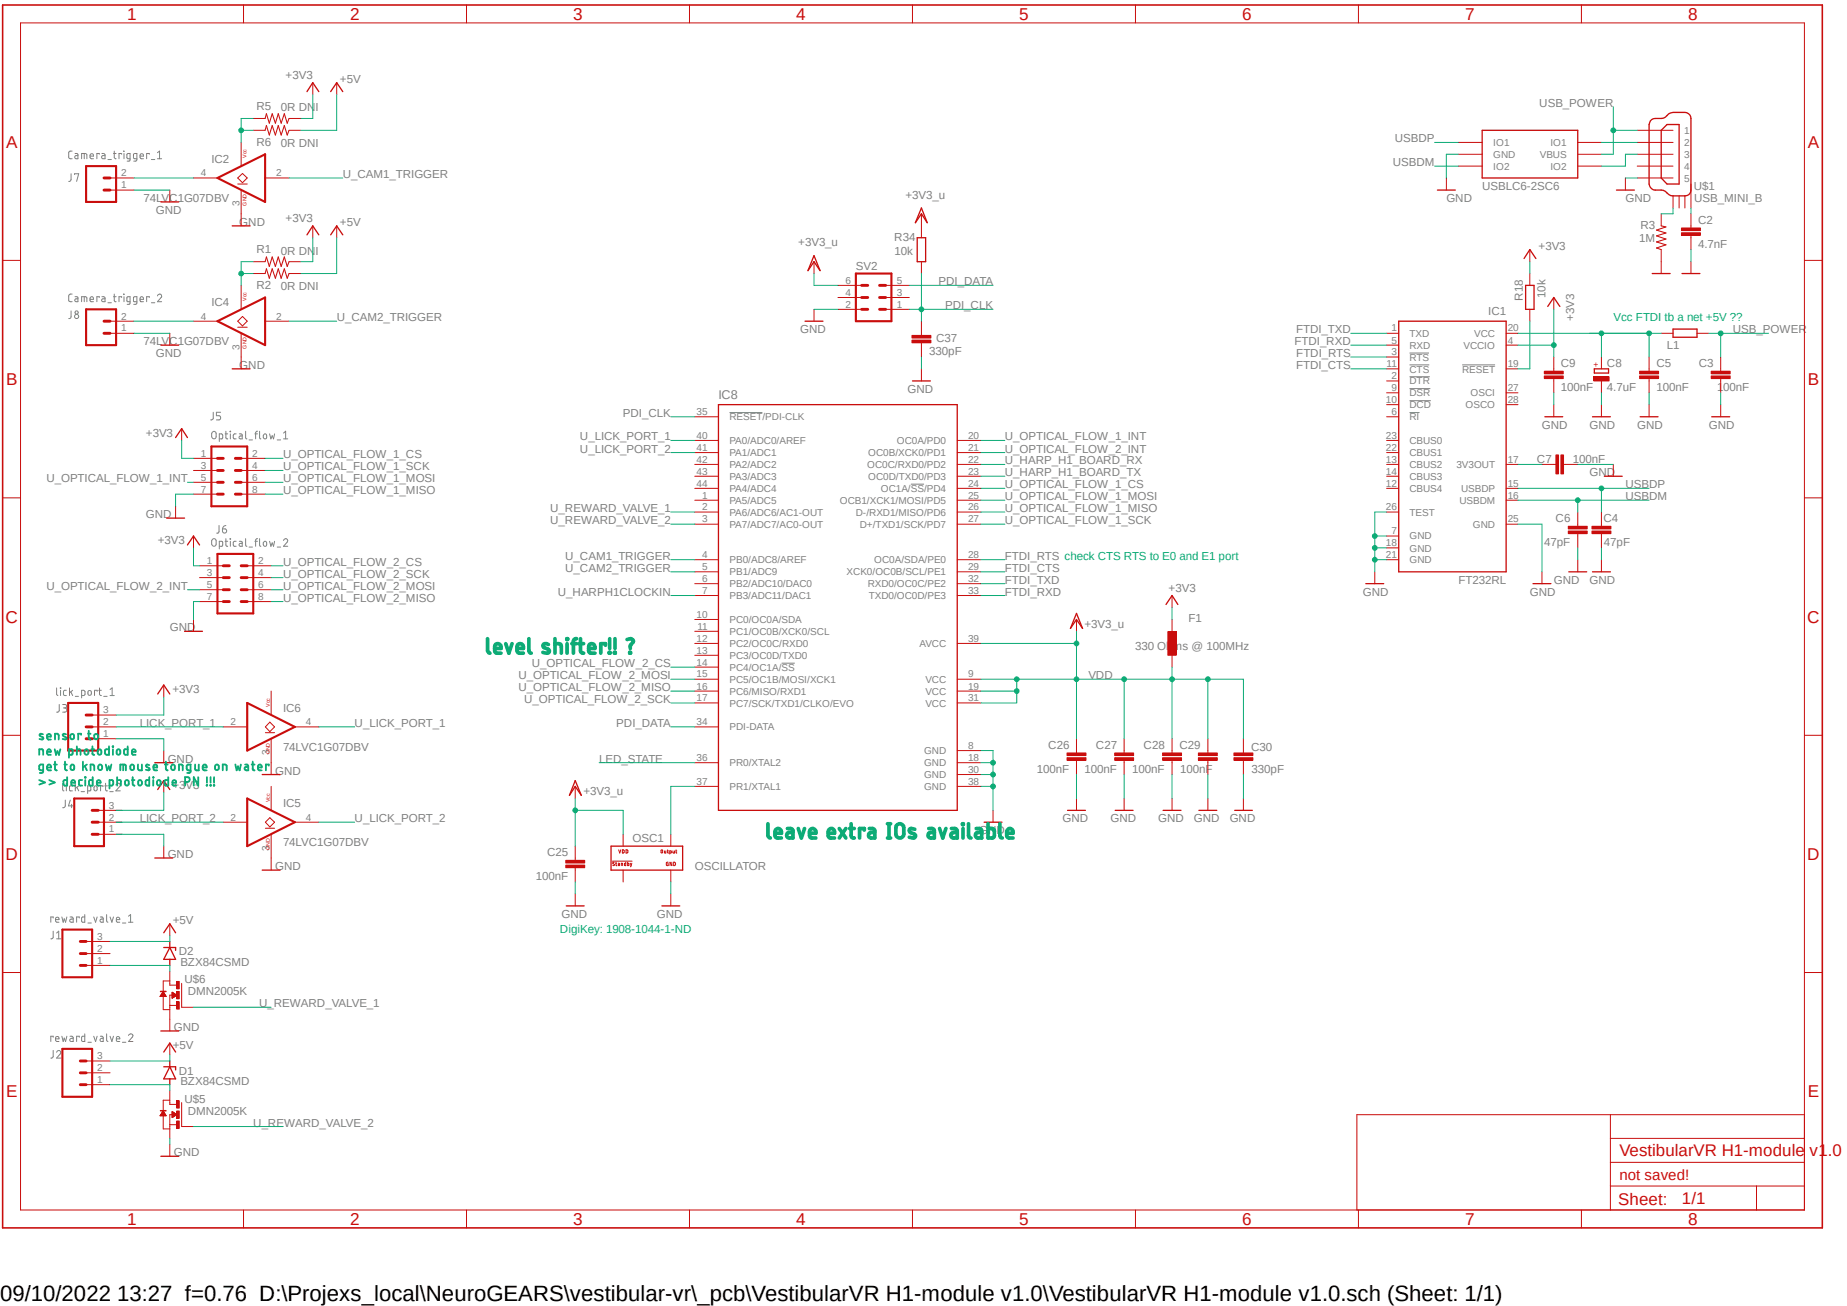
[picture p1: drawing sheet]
<svg xmlns="http://www.w3.org/2000/svg" width="297mm" height="210mm" viewBox="0 0 297 210" stroke-linecap="round" stroke-linejoin="round" font-family="sans-serif">
<defs><g id="words">
<text font-size="3.6" x="0" y="209.2">09/10/2022 13:27 f=0.76 D:\Projexs_local\NeuroGEARS\vestibular-vr\_pcb\VestibularVR H1-module v1.0\VestibularVR H1-module v1.0.sch (Sheet: 1/1)</text>
<g font-size="2.8" fill="#c90d0c">
<text x="20.4" y="3.2">1</text>
<text x="56.3" y="3.2">2</text>
<text x="92.2" y="3.2">3</text>
<text x="128" y="3.2">4</text>
<text x="163.9" y="3.2">5</text>
<text x="199.7" y="3.2">6</text>
<text x="235.6" y="3.2">7</text>
<text x="271.4" y="3.2">8</text>
<text x="1" y="23.7">A</text>
<text x="290.7" y="23.7">A</text>
<text x="1" y="61.9">B</text>
<text x="290.7" y="61.9">B</text>
<text x=".9" y="100.1">C</text>
<text x="290.6" y="100.1">C</text>
<text x=".9" y="138.3">D</text>
<text x="290.6" y="138.3">D</text>
<text x="1" y="176.4">E</text>
<text x="290.7" y="176.4">E</text>
<text x="20.4" y="197">1</text>
<text x="56.3" y="197">2</text>
<text x="92.2" y="197">3</text>
<text x="128" y="197">4</text>
<text x="163.9" y="197">5</text>
<text x="199.7" y="197">6</text>
<text x="235.6" y="197">7</text>
<text x="271.4" y="197">8</text>
</g>
<g font-size="2.7" fill="#c90d0c">
<text x="260.4" y="185.9">VestibularVR H1-module v1.0</text>
<text x="260.2" y="193.7">Sheet:</text>
<text x="270.5" y="193.6">1/1</text>
</g>
<text font-size="2.4" fill="#c90d0c" x="260.4" y="189.8">not saved!</text>
<text font-size="2" fill="#808080" x="115.5" y="64.1">IC8</text>
<g font-size="1.9" fill="#808080">
<text x="41.2" y="17.7">R5</text>
<text x="45.2" y="17.9">0R DNI</text>
<text x="45.9" y="12.7">+3V3</text>
<text x="54.7" y="13.3">+5V</text>
<text x="247.5" y="17.1">USB_POWER</text>
<text x="41.2" y="23.5">R6</text>
<text x="45.2" y="23.7">0R DNI</text>
<text x="224.3" y="22.9">USBDP</text>
<text x="34" y="26.2">IC2</text>
<text x="55.1" y="28.6">U_CAM1_TRIGGER</text>
<text x="223.9" y="26.7">USBDM</text>
<text x="23.1" y="32.5">74LVC1G07DBV</text>
<text x="25.1" y="34.4">GND</text>
<text x="45.9" y="35.7">+3V3</text>
<text x="145.6" y="31.9">+3V3_u</text>
<text x="232.6" y="32.5">GND</text>
<text x="238.3" y="30.6">USBLC6-2SC6</text>
<text x="261.4" y="32.5">GND</text>
<text x="272.4" y="30.6">U$1</text>
<text x="272.4" y="32.5">USB_MINI_B</text>
<text x="38.5" y="36.3">GND</text>
<text x="41.2" y="40.7">R1</text>
<text x="45.2" y="40.9">0R DNI</text>
<text x="54.7" y="36.3">+5V</text>
<text x="128.4" y="39.6">+3V3_u</text>
<text x="143.8" y="38.8">R34</text>
<text x="143.8" y="40.9">10k</text>
<text x="247.4" y="40.1">+3V3</text>
<text x="263.6" y="39">1M</text>
<text x="263.8" y="36.9">R3</text>
<text x="273" y="39.9">4.7nF</text>
<text x="273" y="36">C2</text>
<text x="41.2" y="46.5">R2</text>
<text x="45.2" y="46.7">0R DNI</text>
<text x="137.6" y="43.4">SV2</text>
<text x="150.9" y="45.9">PDI_DATA</text>
<text x="248.5" y="47.9" transform="rotate(-90 248.5 47.9)">10k</text>
<text x="34" y="49.3">IC4</text>
<text x="54.1" y="51.6">U_CAM2_TRIGGER</text>
<text x="128.7" y="53.6">GND</text>
<text x="152" y="49.7">PDI_CLK</text>
<text x="208.4" y="53.6">FTDI_TXD</text>
<text x="239.3" y="50.7">IC1</text>
<text x="244.9" y="48.3" transform="rotate(-90 244.9 48.3)">R18</text>
<text x="253.1" y="51.6" transform="rotate(-90 253.1 51.6)">+3V3</text>
<text x="278.6" y="53.6">USB_POWER</text>
<text x="23.1" y="55.5">74LVC1G07DBV</text>
<text x="25.1" y="57.4">GND</text>
<text x="38.5" y="59.3">GND</text>
<text x="149.4" y="57.1">330pF</text>
<text x="150.5" y="55">C37</text>
<text x="208.2" y="55.5">FTDI_RXD</text>
<text x="208.4" y="59.3">FTDI_CTS</text>
<text x="208.4" y="57.4">FTDI_RTS</text>
<text x="251" y="59.1">C9</text>
<text x="258.4" y="59">C8</text>
<text x="266.4" y="59.1">C5</text>
<text x="268.1" y="56">L1</text>
<text x="273.2" y="59.1">C3</text>
<text x="145.9" y="63.2">GND</text>
<text x="251" y="62.9">100nF</text>
<text x="258.4" y="62.8">4.7uF</text>
<text x="266.4" y="62.9">100nF</text>
<text x="276.1" y="62.9">100nF</text>
<text x="23.5" y="70.3">+3V3</text>
<text x="93.3" y="70.8">U_LICK_PORT_1</text>
<text x="100.2" y="67">PDI_CLK</text>
<text x="161.6" y="70.8">U_OPTICAL_FLOW_1_INT</text>
<text x="247.9" y="68.9">GND</text>
<text x="255.6" y="68.9">GND</text>
<text x="263.3" y="68.9">GND</text>
<text x="274.8" y="68.9">GND</text>
<text x="7.5" y="77.6">U_OPTICAL_FLOW_1_INT</text>
<text x="45.5" y="73.7">U_OPTICAL_FLOW_1_CS</text>
<text x="45.5" y="77.6">U_OPTICAL_FLOW_1_MOSI</text>
<text x="45.5" y="75.6">U_OPTICAL_FLOW_1_SCK</text>
<text x="93.3" y="72.8">U_LICK_PORT_2</text>
<text x="161.6" y="72.8">U_OPTICAL_FLOW_2_INT</text>
<text x="161.6" y="74.7">U_HARP_H1_BOARD_RX</text>
<text x="161.6" y="76.6">U_HARP_H1_BOARD_TX</text>
<text x="247.1" y="74.4">C7</text>
<text x="252.9" y="74.4">100nF</text>
<text x="255.6" y="76.6">GND</text>
<text x="23.5" y="83.3">GND</text>
<text x="45.5" y="79.5">U_OPTICAL_FLOW_1_MISO</text>
<text x="88.5" y="82.3">U_REWARD_VALVE_1</text>
<text x="161.6" y="78.5">U_OPTICAL_FLOW_1_CS</text>
<text x="161.6" y="80.4">U_OPTICAL_FLOW_1_MOSI</text>
<text x="161.6" y="82.3">U_OPTICAL_FLOW_1_MISO</text>
<text x="250.1" y="84">C6</text>
<text x="257.9" y="84">C4</text>
<text x="261.4" y="78.5">USBDP</text>
<text x="261.4" y="80.4">USBDM</text>
<text x="25.4" y="87.5">+3V3</text>
<text x="88.5" y="84.3">U_REWARD_VALVE_2</text>
<text x="161.6" y="84.3">U_OPTICAL_FLOW_1_SCK</text>
<text x="248.3" y="87.8">47pF</text>
<text x="257.9" y="87.8">47pF</text>
<text x="7.5" y="94.8">U_OPTICAL_FLOW_2_INT</text>
<text x="45.5" y="92.9">U_OPTICAL_FLOW_2_SCK</text>
<text x="45.5" y="94.8">U_OPTICAL_FLOW_2_MOSI</text>
<text x="45.5" y="91">U_OPTICAL_FLOW_2_CS</text>
<text x="89.7" y="95.8">U_HARPH1CLOCKIN</text>
<text x="90.9" y="91.9">U_CAM2_TRIGGER</text>
<text x="90.9" y="90">U_CAM1_TRIGGER</text>
<text x="161.6" y="95.8">FTDI_RXD</text>
<text x="161.6" y="93.9">FTDI_TXD</text>
<text x="161.6" y="90">FTDI_RTS check CTS RTS to E0 and E1 port</text>
<text x="161.6" y="91.9">FTDI_CTS</text>
<text x="187.9" y="95.2">+3V3</text>
<text x="219.2" y="95.8">GND</text>
<text x="234.5" y="93.9">FT232RL</text>
<text x="246" y="95.8">GND</text>
<text x="249.9" y="93.9">GND</text>
<text x="255.6" y="93.9">GND</text>
<text x="27.3" y="101.5">GND</text>
<text x="45.5" y="96.7">U_OPTICAL_FLOW_2_MISO</text>
<text x="174.4" y="101">+3V3_u</text>
<text x="191.1" y="100.1">F1</text>
<text x="85.5" y="107.3">U_OPTICAL_FLOW_2_CS</text>
<text x="182.5" y="104.5">330 Ohms @ 100MHz</text>
<text x="27.7" y="111.5">+3V3</text>
<text x="83.4" y="109.2">U_OPTICAL_FLOW_2_MOSI</text>
<text x="83.4" y="111.1">U_OPTICAL_FLOW_2_MISO</text>
<text x="84.3" y="113">U_OPTICAL_FLOW_2_SCK</text>
<text x="175" y="109.2">VDD</text>
<text x="22.5" y="116.9">LICK_PORT_1</text>
<text x="45.5" y="114.5">IC6</text>
<text x="57" y="116.9">U_LICK_PORT_1</text>
<text x="99.1" y="116.9">PDI_DATA</text>
<text x="27" y="122.6">GND</text>
<text x="44.2" y="124.5">GND</text>
<text x="45.5" y="120.7">74LVC1G07DBV</text>
<text x="96.4" y="122.6">LED_STATE</text>
<text x="166.8" y="124.2">100nF</text>
<text x="168.6" y="120.4">C26</text>
<text x="174.4" y="124.2">100nF</text>
<text x="176.2" y="120.4">C27</text>
<text x="182.1" y="124.2">100nF</text>
<text x="183.9" y="120.4">C28</text>
<text x="189.7" y="120.4">C29</text>
<text x="189.8" y="124.2">100nF</text>
<text x="201.2" y="120.8">C30</text>
<text x="201.3" y="124.3">330pF</text>
<text x="27.7" y="126.9">+3V3</text>
<text x="45.5" y="129.8">IC5</text>
<text x="93.8" y="127.8">+3V3_u</text>
<text x="22.5" y="132.2">LICK_PORT_2</text>
<text x="27" y="138">GND</text>
<text x="45.5" y="136.1">74LVC1G07DBV</text>
<text x="57" y="132.2">U_LICK_PORT_2</text>
<text x="88" y="137.7">C25</text>
<text x="101.7" y="135.5">OSC1</text>
<text x="157.4" y="134.2">GND</text>
<text x="170.9" y="132.2">GND</text>
<text x="178.6" y="132.2">GND</text>
<text x="186.2" y="132.2">GND</text>
<text x="192" y="132.2">GND</text>
<text x="197.7" y="132.2">GND</text>
<text x="44.2" y="139.9">GND</text>
<text x="86.1" y="141.5">100nF</text>
<text x="111.7" y="139.9">OSCILLATOR</text>
<text x="27.8" y="148.5">+5V</text>
<text x="90.3" y="147.6">GND</text>
<text x="105.6" y="147.6">GND</text>
<text x="28.7" y="153.6">D2</text>
<text x="29" y="155.4">BZX84CSMD</text>
<text x="29.7" y="158.1">U$6</text>
<text x="30.2" y="160">DMN2005K</text>
<text x="41.7" y="162">U_REWARD_VALVE_1</text>
<text x="27.9" y="165.8">GND</text>
<text x="27.8" y="168.7">+5V</text>
<text x="28.7" y="172.8">D1</text>
<text x="29" y="174.5">BZX84CSMD</text>
<text x="29.7" y="177.3">U$5</text>
<text x="30.2" y="179.2">DMN2005K</text>
<text x="27.9" y="185.9">GND</text>
<text x="40.7" y="181.1">U_REWARD_VALVE_2</text>
</g>
<g font-size="1.9" fill="#0dab76">
<text x="259.5" y="51.6">Vcc FTDI tb a net +5V ??</text>
<text x="90" y="150.1">DigiKey: 1908-1044-1-ND</text>
</g>
<g font-size="1.6" fill="#808080">
<text x="240.1" y="23.5">IO1</text>
<text x="249.3" y="23.5">IO1</text>
<text x="270.8" y="23.5">2</text>
<text x="270.8" y="21.5">1</text>
<text x="19.5" y="28.4">2</text>
<text x="32.3" y="28.4">4</text>
<text x="44.4" y="28.4">2</text>
<text x="240.1" y="25.4">GND</text>
<text x="240.1" y="27.3">IO2</text>
<text x="247.6" y="25.4">VBUS</text>
<text x="249.3" y="27.3">IO2</text>
<text x="270.8" y="29.2">5</text>
<text x="270.8" y="27.3">4</text>
<text x="270.8" y="25.4">3</text>
<text x="19.5" y="30.3">1</text>
<text x="38.5" y="33.2" transform="rotate(-90 38.5 33.2)">3</text>
<text x="135.9" y="47.5">4</text>
<text x="135.9" y="45.6">6</text>
<text x="144.2" y="47.5">3</text>
<text x="144.2" y="45.6">5</text>
<text x="19.5" y="53.3">1</text>
<text x="19.5" y="51.4">2</text>
<text x="32.3" y="51.4">4</text>
<text x="44.4" y="51.4">2</text>
<text x="135.9" y="49.5">2</text>
<text x="144.2" y="49.5">1</text>
<text x="223.7" y="53.3">1</text>
<text x="242.4" y="53.3">20</text>
<text x="38.5" y="56.2" transform="rotate(-90 38.5 56.2)">3</text>
<text x="223" y="59.1">11</text>
<text x="223.7" y="57.1">3</text>
<text x="223.7" y="55.2">5</text>
<text x="226.7" y="59.9">CTS</text>
<text x="226.7" y="58">RTS</text>
<text x="226.7" y="56">RXD</text>
<text x="226.7" y="54.1">TXD</text>
<text x="235.1" y="59.9">RESET</text>
<text x="235.3" y="56">VCCIO</text>
<text x="237.1" y="54.1">VCC</text>
<text x="242.4" y="59.1">19</text>
<text x="242.4" y="55.2">4</text>
<text x="222.8" y="64.8">10</text>
<text x="223.7" y="62.9">9</text>
<text x="223.7" y="61">2</text>
<text x="226.7" y="65.7">DCD</text>
<text x="226.7" y="63.8">DSR</text>
<text x="226.7" y="61.8">DTR</text>
<text x="235.7" y="65.7">OSCO</text>
<text x="236.5" y="63.8">OSCI</text>
<text x="242.4" y="62.9">27</text>
<text x="242.4" y="64.8">28</text>
<text x="112" y="70.6">40</text>
<text x="112" y="66.7">35</text>
<text x="117.3" y="71.4">PA0/ADC0/AREF</text>
<text x="117.3" y="67.6">RESET/PDI-CLK</text>
<text x="144.2" y="71.4">OC0A/PD0</text>
<text x="155.7" y="70.6">20</text>
<text x="222.8" y="70.6">23</text>
<text x="223.7" y="66.7">6</text>
<text x="226.7" y="67.6">RI</text>
<text x="226.7" y="71.4">CBUS0</text>
<text x="32.3" y="73.4">1</text>
<text x="32.3" y="75.4">3</text>
<text x="32.3" y="77.3">5</text>
<text x="40.6" y="73.4">2</text>
<text x="40.6" y="75.4">4</text>
<text x="40.6" y="77.3">6</text>
<text x="112" y="72.5">41</text>
<text x="112" y="74.4">42</text>
<text x="112" y="76.3">43</text>
<text x="117.3" y="73.3">PA1/ADC1</text>
<text x="117.3" y="75.3">PA2/ADC2</text>
<text x="117.3" y="77.2">PA3/ADC3</text>
<text x="139.4" y="75.2">OC0C/RXD0/PD2</text>
<text x="139.6" y="73.3">OC0B/XCK0/PD1</text>
<text x="139.6" y="77.2">OC0D/TXD0/PD3</text>
<text x="155.7" y="72.5">21</text>
<text x="155.7" y="74.4">22</text>
<text x="155.7" y="76.3">23</text>
<text x="222.8" y="72.5">22</text>
<text x="222.8" y="74.4">13</text>
<text x="222.8" y="76.3">14</text>
<text x="226.7" y="73.3">CBUS1</text>
<text x="226.7" y="75.2">CBUS2</text>
<text x="226.7" y="77.2">CBUS3</text>
<text x="234.2" y="75.3">3V3OUT</text>
<text x="242.4" y="74.4">17</text>
<text x="32.3" y="79.2">7</text>
<text x="40.6" y="79.2">8</text>
<text x="112" y="78.2">44</text>
<text x="112.9" y="80.2">1</text>
<text x="112.9" y="82.1">2</text>
<text x="112.9" y="84">3</text>
<text x="117.3" y="79.1">PA4/ADC4</text>
<text x="117.3" y="81">PA5/ADC5</text>
<text x="117.3" y="82.9">PA6/ADC6/AC1-OUT</text>
<text x="135" y="81">OCB1/XCK1/MOSI/PD5</text>
<text x="137.6" y="82.9">D-/RXD1/MISO/PD6</text>
<text x="141.6" y="79.1">OC1A/SS/PD4</text>
<text x="155.7" y="84">27</text>
<text x="155.7" y="82.1">26</text>
<text x="155.7" y="80.2">25</text>
<text x="155.7" y="78.2">24</text>
<text x="222.8" y="78.2">12</text>
<text x="222.8" y="82.1">26</text>
<text x="226.7" y="79.1">CBUS4</text>
<text x="226.7" y="82.9">TEST</text>
<text x="234.7" y="81">USBDM</text>
<text x="234.9" y="79.1">USBDP</text>
<text x="242.4" y="84">25</text>
<text x="242.4" y="80.2">16</text>
<text x="242.4" y="78.2">15</text>
<text x="112.9" y="89.7">4</text>
<text x="117.3" y="84.8">PA7/ADC7/AC0-OUT</text>
<text x="138.3" y="84.8">D+/TXD1/SCK/PD7</text>
<text x="155.7" y="89.7">28</text>
<text x="222.8" y="87.8">18</text>
<text x="222.8" y="89.7">21</text>
<text x="223.7" y="85.9">7</text>
<text x="226.7" y="86.7">GND</text>
<text x="226.7" y="88.7">GND</text>
<text x="236.9" y="84.8">GND</text>
<text x="33.3" y="90.7">1</text>
<text x="33.3" y="92.6">3</text>
<text x="33.3" y="94.5">5</text>
<text x="41.5" y="90.7">2</text>
<text x="41.5" y="92.6">4</text>
<text x="41.5" y="94.5">6</text>
<text x="112.9" y="91.7">5</text>
<text x="112.9" y="93.6">6</text>
<text x="112.9" y="95.5">7</text>
<text x="117.3" y="90.6">PB0/ADC8/AREF</text>
<text x="117.3" y="92.5">PB1/ADC9</text>
<text x="117.3" y="94.4">PB2/ADC10/DAC0</text>
<text x="136.1" y="92.5">XCK0/OC0B/SCL/PE1</text>
<text x="139.5" y="94.4">RXD0/OC0C/PE2</text>
<text x="140.6" y="90.6">OC0A/SDA/PE0</text>
<text x="155.7" y="93.6">32</text>
<text x="155.7" y="95.5">33</text>
<text x="155.7" y="91.7">29</text>
<text x="226.7" y="90.6">GND</text>
<text x="33.3" y="96.5">7</text>
<text x="41.5" y="96.5">8</text>
<text x="112" y="99.4">10</text>
<text x="112.1" y="101.3">11</text>
<text x="117.3" y="96.4">PB3/ADC11/DAC1</text>
<text x="117.3" y="100.2">PC0/OC0A/SDA</text>
<text x="139.7" y="96.4">TXD0/OC0D/PE3</text>
<text x="112" y="103.2">12</text>
<text x="112" y="105.1">13</text>
<text x="112" y="107">14</text>
<text x="117.3" y="102.1">PC1/OC0B/XCK0/SCL</text>
<text x="117.3" y="104">PC2/OC0C/RXD0</text>
<text x="117.3" y="106">PC3/OC0D/TXD0</text>
<text x="117.3" y="107.9">PC4/OC1A/SS</text>
<text x="147.9" y="104">AVCC</text>
<text x="155.7" y="103.2">39</text>
<text x="112" y="108.9">15</text>
<text x="112" y="110.9">16</text>
<text x="112" y="112.8">17</text>
<text x="117.3" y="109.8">PC5/OC1B/MOSI/XCK1</text>
<text x="117.3" y="111.7">PC6/MISO/RXD1</text>
<text x="117.3" y="113.6">PC7/SCK/TXD1/CLKO/EVO</text>
<text x="148.8" y="109.8">VCC</text>
<text x="148.8" y="111.7">VCC</text>
<text x="148.8" y="113.6">VCC</text>
<text x="155.7" y="108.9">9</text>
<text x="155.7" y="110.9">19</text>
<text x="155.7" y="112.8">31</text>
<text x="16.6" y="118.5">1</text>
<text x="16.6" y="116.6">2</text>
<text x="16.6" y="114.7">3</text>
<text x="37.1" y="116.6">2</text>
<text x="49.2" y="116.6">4</text>
<text x="112" y="116.6">34</text>
<text x="117.3" y="117.4">PDI-DATA</text>
<text x="43.3" y="121.5" transform="rotate(-90 43.3 121.5)">3</text>
<text x="112" y="122.3">36</text>
<text x="117.3" y="123.2">PR0/XTAL2</text>
<text x="148.6" y="121.3">GND</text>
<text x="148.6" y="123.2">GND</text>
<text x="148.6" y="125.1">GND</text>
<text x="155.7" y="120.4">8</text>
<text x="155.7" y="122.3">18</text>
<text x="155.7" y="124.3">30</text>
<text x="17.5" y="132">2</text>
<text x="17.5" y="130">3</text>
<text x="37.1" y="132">2</text>
<text x="49.2" y="132">4</text>
<text x="112" y="126.2">37</text>
<text x="117.3" y="127">PR1/XTAL1</text>
<text x="148.6" y="127">GND</text>
<text x="155.7" y="126.2">38</text>
<text x="17.5" y="133.9">1</text>
<text x="43.3" y="136.8" transform="rotate(-90 43.3 136.8)">3</text>
<text x="15.6" y="155">1</text>
<text x="15.6" y="153">2</text>
<text x="15.6" y="151.1">3</text>
<text x="15.6" y="172.3">2</text>
<text x="15.6" y="170.3">3</text>
<text x="15.6" y="174.2">1</text>
</g>
<text font-size="1.4" fill="#c90d0c" x="257.1" y="59" transform="rotate(-90 257.1 59)">+</text>
<g font-size=".8" fill="#c90d0c">
<text x="39.6" y="25.4" transform="rotate(-90 39.6 25.4)">Vcc</text>
<text x="39.6" y="33.1" transform="rotate(-90 39.6 33.1)">GND</text>
<text x="39.6" y="48.4" transform="rotate(-90 39.6 48.4)">Vcc</text>
<text x="39.6" y="56" transform="rotate(-90 39.6 56)">GND</text>
<text x="43.4" y="113.6" transform="rotate(-90 43.4 113.6)">Vcc</text>
<text x="43.4" y="121.3" transform="rotate(-90 43.4 121.3)">GND</text>
<text x="43.4" y="128.9" transform="rotate(-90 43.4 128.9)">Vcc</text>
<text x="43.4" y="136.7" transform="rotate(-90 43.4 136.7)">GND</text>
</g>
</g></defs>
<path d="M0 .6l296.7 197.1M296.7 .8l-296.7 197.1" fill="none" stroke="#fff" stroke-width=".16"/>
<g fill="none" stroke="#808080" stroke-width=".16">
<path d="M11.4 27.9v1a.3 .3 0 0 1-.4 .3M11.6 24.3h-.5l-.1 .3v.8l.3 .1h.3M12 28.1v-.2h.7l-.4 1.3M12.1 24.7l.4 .1v.7h-.4l-.1-.1 .1-.3 .4-.1M13.1 25.5v-.8h.7l.1 .1 .1 .7M13.5 24.7v.8M14.5 25.1h.5v-.3l-.1-.1-.4 .1v.5l.2 .2h.3M16 24.8v-.1h-.4v.8M16.4 24.7h.3l.2 .2v.6h-.5l-.1-.1 .1-.3 .5-.1M17.4 25.7h.5M18.2 24.7h.5M18.4 24.3v1l.3 .2"/>
<path d="M19.6 24.8v-.1h-.5v.8M19.9 24.3h.1M19.9 24.7v.8M20.9 25.5h-.3l-.2-.1v-.6l.2-.1h.3v1v.2h-.5M22 25.5l-.5-.1v-.7h.5v1l-.1 .2h-.4M22.5 25.1h.6l-.1-.3-.1-.1-.3 .1-.1 .5 .1 .2h.5M24 24.8v-.1h-.4v.8M24.3 25.7h.6M25.3 25.5h.7M25.3 24.6l.4-.3v1.2M11.4 50v.9a.3 .3 0 0 1-.4 .3M11.6 47.3l-.5 .1-.1 .2v.8l.6 .1"/>
<path d="M12.1 47.7l.4 .1v.7h-.4l-.1-.2 .1-.2 .4-.1M13.1 48.5v-.8l.8 .1 .1 .7M13.5 47.7v.8M14.5 48.1h.5a.32 .32 0 0 0-.3-.4l-.2 .3v.3l.1 .2h.4M16 47.8v-.1h-.4v.8M16.4 47.7h.3l.2 .2v.6h-.5l-.1-.2 .1-.2 .5-.1M17.4 48.7h.5M18.2 47.7h.5M18.4 47.3v1l.1 .2h.2M19.6 47.8v-.1h-.5v.8M19.9 47.3v.1zM19.9 47.7v.8"/>
<path d="M20.9 48.5l-.5-.1v-.6l.5-.1v1.2h-.5M22 48.5l-.5-.1v-.6l.5-.1v1l-.1 .2h-.4M22.5 48.1h.6l-.1-.3-.1-.1-.3 .1-.1 .5 .1 .2h.5M24 47.8v-.1h-.4v.8M24.3 48.7h.6M25.3 47.6a.34 .34 0 0 1 .5-.3 .34 .34 0 0 1 .1 .5l-.6 .7h.7M226.7 58.7h3.1M226.7 56.8h3.1M235.1 58.7h5.3M34.1 69.5a.34 .34 0 0 1 .6 0 .94 .94 0 0 1-.1 1 .38 .38 0 0 1-.6-.3zM34.3 66.3l-.1 1.1-.3 .1M35.3 70.6h.4l.1-.8h-.5v1.2"/>
<path d="M35.5 66.3h-.7v.5l.5 .1 .2 .2-.2 .4h-.5M36.2 69.8h.4M36.3 69.3v1.1l.1 .2h.2M37 69.3l.1 .1zM37 69.8v.8M38 69.8h-.3l-.2 .2v.5l.5 .1M38.5 69.8l.4 .1v.7l-.4-.1-.1-.1 .1-.3h.4M39.5 69.3v1.1l.2 .2M40 70.7h.6M41 69.8h.4M41.4 69.3l-.3 .3v1M41.7 69.3v1.1l.3 .2"/>
<path d="M42.4 69.9l.1-.1 .3 .1a.54 .54 0 0 1-.1 .7h-.2a.44 .44 0 0 1-.1-.7zM43.3 69.8l.3 .8 .2-.5 .2 .5 .2-.8M44.6 70.7h.5M45.6 70.6h.7M45.6 69.6l.3-.3v1.3M117.3 66.3h5.3M146.5 77.9h2.1M226.7 64.4h3.4M226.7 62.5h3.3M226.7 60.6h3.2M226.7 66.3h1.6M34.2 86.7a.34 .34 0 0 1 .6 .3v.5a.36 .36 0 0 1-.4 .3 .36 .36 0 0 1-.4-.3v-.5z"/>
<path d="M35.2 84.5v1l-.1 .2h-.3M35.3 87.8h.4l.1-.7-.5-.1v1.3M35.8 85h.4a.34 .34 0 0 1 .3 .4 .34 .34 0 0 1-.4 .3 .34 .34 0 0 1-.3-.3zM36.2 87h.4M36.3 86.6v1l.1 .2h.2M36.3 84.5l-.3 .1-.2 .4M37 86.6l.1 .1zM37 87v.8M38 87h-.3l-.2 .2v.6h.5M38.5 87l.4 .1v.7h-.4l-.1-.1 .1-.3h.4M39.5 86.6v1l.1 .2h.1M40 88h.6"/>
<path d="M41 87h.4M41.4 86.6l-.3 .2v1M41.7 86.6v1l.1 .2h.2M42.4 87.2l.3-.2a.52 .52 0 0 1 0 .8h-.2l-.2-.2zM43.3 87l.3 .8 .2-.5 .2 .5 .2-.8M44.6 88h.5M45.6 86.9a.34 .34 0 0 1 .5-.3 .34 .34 0 0 1 .1 .6l-.6 .6h.7M9.1 110.6v1l.2 .2M9.5 113.3v1.1l-.4 .1M9.7 110.6l.1 .1zM9.7 111v.8M10.1 113.3h.5l.1 .2-.1 .3h-.4"/>
<path d="M10.4 113.8a.34 .34 0 0 1 .4 .4 .34 .34 0 0 1-.4 .3h-.3M10.7 111h-.4l-.1 .2 .1 .6h.4M11.2 110.6v1.2M11.4 111.3l.3 .5M11.7 111l-.5 .4M12.1 112h.5M13.1 111.8h.4l.2-.2v-.4l-.2-.2h-.4v1.2M14.2 111.1l.3-.1a.43 .43 0 0 1 0 .8h-.2a.54 .54 0 0 1-.1-.7zM15.6 111.2v-.2h-.4v.8M15.9 111h.4M16 110.6v1l.3 .2M16.7 112h.5"/>
<path d="M17.7 111.8h.7M17.7 110.9l.3-.3v1.2M125.7 106.6h2.1M10.1 125.9v1.1l.1 .2h.1M10.5 128.7v1l-.4 .2M10.7 125.9v.1zM10.7 126.4v.8M11.3 128.7l-.3 .9h.7M11.5 129.3v.6M11.6 126.4h-.4v.7l.4 .1M12.1 125.9v1.3M12.4 126.6l.3 .6"/>
<path d="M12.7 126.4l-.6 .4M13 127.3h.6M14.1 127.2l.5-.1v-.7h-.5v1.2M15.2 126.5l.3-.1a.52 .52 0 0 1 0 .8h-.2a.54 .54 0 0 1-.1-.7zM16.6 126.5v-.1h-.4v.8M16.8 126.4h.5M17 125.9v1.1l.1 .2h.2M17.7 127.3h.5M18.6 126.2a.35 .35 0 0 1 .5-.2 .35 .35 0 0 1 .2 .4l-.7 .8h.7M8.6 149.7v1l-.2 .2-.2 .1M8.6 147.6v-.2h-.4v.9M8.9 147.9h.6l-.1-.3-.1-.1-.3 .1-.1 .5 .2 .2h.4"/>
<path d="M9.1 151h.7M9.1 150l.3-.3v1.3M9.9 147.4l.3 .9 .1-.6 .2 .6 .3-.9M11.3 147.4h.3l.2 .3v.6h-.5l-.1-.2 .1-.3h.5M12.7 147.6v-.2h-.4v.9M13.6 147.1v1.2h-.3l-.2-.1v-.6l.2-.2h.3M14.1 148.4h.6M15.1 147.4l.3 .9 .2-.9M16.1 147.4l.4 .1 .1 .2v.6h-.4l-.1-.2 .1-.3h.4M17.1 147.1v1l.3 .2M17.7 147.4l.3 .9 .2-.9M18.7 147.9h.6l-.1-.3-.2-.1-.2 .1-.1 .6 .2 .1h.4"/>
<path d="M19.7 148.4h.5M20.7 148.3h.7M20.7 147.3l.3-.2v1.2M8.6 168.9v1l-.2 .2h-.2M8.6 166.8v-.2h-.4v.9M8.9 167h.6l-.1-.2-.1-.1-.3 .1-.1 .5 .2 .2h.4M9.1 169.2a.34 .34 0 0 1 .5-.3 .34 .34 0 0 1 .1 .6l-.6 .6h.7M9.9 166.6l.3 .9 .1-.6 .2 .6 .3-.9M11.3 166.6h.3l.2 .2v.7l-.5-.1-.1-.1 .1-.3h.5M12.7 166.8v-.2h-.4v.9M13.6 166.2v1.3h-.3l-.2-.2v-.5l.2-.2h.3M14.1 167.6h.6"/>
<path d="M15.1 166.6l.3 .9 .2-.9M16.1 166.6l.4 .1 .1 .1v.7l-.4-.1-.1-.3 .2-.1h.3M17.1 166.2v1.1l.3 .2M17.7 166.6l.3 .9 .2-.9M18.7 167h.6l-.1-.2-.2-.1-.2 .1-.1 .5 .2 .2h.4M19.7 167.6h.5M20.7 166.5a.35 .35 0 0 1 .5-.3 .35 .35 0 0 1 .1 .6l-.6 .7h.7"/>
<circle cx="12.3" cy="50.2" r=".26"/>
<circle cx="12.3" cy="50.9" r=".34"/>
</g>
<path d="M265.6 19.2a3.6 3.6 0 0 1 1.9-.2l.3-.2a1.56 1.56 0 0 1 1.2-.7h1.9a1 1 0 0 1 1 .9v11.6a.91 .91 0 0 1-1 .9h-1.9a1.66 1.66 0 0 1-1.2-.7 3.7 3.7 0 0 0-1.9-.3 1.16 1.16 0 0 1-.7-.9v-9.6l.2-.6zM267.1 21l1-1h1.9v9.6h-1.9l-1-1zM224.9 51.6h17.3v40.3h-17.3zM158.2 132.2h2.9M26.3 152.4h1.9v.4M27.3 151.4v1M27.3 154.3v.9M27.3 152.4l.9 1.9h-1.9zM26.3 171.5h1.9v.5M27.3 171.5l.9 2h-1.9zM27.3 170.6v.9M27.3 173.5v.9" fill="none" stroke="#c90d0c" stroke-width=".21"/>
<g fill="none" stroke="#c90d0c" stroke-width=".16">
<path d="M3.3 3.7h286.9v190.9h-286.9zM39.2 .8v2.9M75 .8v2.9M110.9 .8v2.9M146.7 .8v2.9M182.6 .8v2.9M218.4 .8v2.9M254.3 .8v2.9M31.1 28.6h3.9M38.2 28.6l.8-.7 .8 .7-.8 .8zM38.2 29.6h1.6M38.8 22.9v3.8"/>
<path d="M38.8 30.6v3.8M42.6 28.6h3.9M263.3 28.6h5.7M263.3 26.7h5.7M263.3 24.8h5.7M263.3 22.9h5.7M263.3 21h5.7M269 31.5v1.9M270 31.5v1.9M270.9 31.5v1.9M271.9 29.6v3.8M.4 41.9h2.9"/>
<path d="M31.1 51.6h3.9M38.2 51.6l.8-.7 .8 .7-.8 .8zM38.2 52.6h1.6M38.8 45.9v3.8M38.8 53.6v3.8M40.7 42.1h1.9M42.6 51.6h3.9M46.5 42.1h1.9M134.7 49.7h3.9M134.7 47.8h3.9M134.7 45.9h3.9M142.4 49.7h3.8"/>
<path d="M142.4 47.8h3.8M142.4 45.9h3.8M223 59.3h1.9M223 57.4h1.9M223 55.5h1.9M223 53.6h1.9M242.2 59.3h1.9M242.2 55.5h1.9M242.2 53.6h1.9M290.2 41.9h2.8M223 65.1h1.9M223 63.2h1.9"/>
<path d="M223 61.3h1.9M223 67h1.9M223 74.7h1.9M223 70.8h1.9M223 72.8h1.9M223 76.6h1.9M223 78.5h1.9M242.2 65.1h1.9M242.2 63.2h1.9M242.2 74.7h1.9M242.2 78.5h1.9M.4 80.1h2.9"/>
<path d="M223 86.2h1.9M223 88.1h1.9M223 90h1.9M223 82.3h1.9M242.2 84.3h1.9M242.2 80.4h1.9M290.2 80.1h2.8M.4 118.2h2.9M35.9 116.9h3.9M42.7 117.8h1.5M43.4 116.1l.8 .8-.8 .7-.7-.7zM43.6 111.1v3.9"/>
<path d="M43.6 118.8v3.8M47.4 116.9h3.9M290.2 118.2h2.8M35.9 132.2h3.9M42.7 133.2h1.5M43.4 131.5l.8 .7-.8 .8-.7-.8zM43.6 126.4v3.9M43.6 134.2v3.8M47.4 132.2h3.9M159.7 130.3v1.9M.4 156.4h2.9M290.2 156.4h2.8"/>
<path d="M26.2 179.4v2.1h1.1M27.3 177.3v.3h1.1M27.3 176.9h-1.1v1.7M27.7 179.2h-.4v1.9M29.2 177.3v3.8M259 179.2v15.4M290.2 179.2h-72v15.4M27.3 180.8h1.1M39.2 194.6v2.8M75 194.6v2.8M110.9 194.6v2.8M146.7 194.6v2.8"/>
<path d="M182.6 194.6v2.8M218.4 194.6v2.8M254.3 194.6v2.8M259 190.7h31.2M259 186.9h31.2M259 183h31.2M282.4 190.7v3.9"/>
</g>
<path d="M.4 .8h292.6v196.6h-292.6z" fill="none" stroke="#c90d0c" stroke-width=".25"/>
<path d="M42.6 42.1l.2-.8 .5 1.5 .5-1.5 .5 1.5 .4-1.5 .5 1.5 .5-1.5 .5 1.5 .3-.7" fill="none" stroke="#c90d0c" stroke-width=".17"/>
<path d="M35 28.6l7.6-3.8v7.7zM35 51.6l7.6-3.8v7.7zM137.6 44h5.7v7.6h-5.7zM39.8 113l7.6 3.9-7.6 3.8zM39.8 128.4l7.6 3.8-7.6 3.9z" fill="none" stroke="#c90d0c" stroke-width=".34"/>
<path d="M138.6 45.9h.9M138.6 47.8h.9M138.6 49.7h.9M141.4 45.9h1M141.4 47.8h1M141.4 49.7h1" fill="none" stroke="#c90d0c" stroke-width=".47"/>
<path d="M28.4 177h.4v1.2h-.4z" fill-rule="evenodd" fill="#c90d0c"/>
<path d="M28.4 177h.4v1.2h-.4z" fill="none" stroke="#c90d0c" stroke-width=".16"/>
<path d="M28.4 178.6h.4v1.2h-.4z" fill-rule="evenodd" fill="#c90d0c"/>
<path d="M28.4 178.6h.4v1.2h-.4z" fill="none" stroke="#c90d0c" stroke-width=".16"/>
<path d="M28.4 180.3h.4v1.1h-.4z" fill-rule="evenodd" fill="#c90d0c"/>
<path d="M28.4 180.3h.4v1.1h-.4z" fill="none" stroke="#c90d0c" stroke-width=".16"/>
<path d="M25.8 178.6h.9h-.9z" fill-rule="evenodd" fill="#c90d0c"/>
<g fill="none" stroke="#c90d0c" stroke-width=".16">
<path d="M27.3 158.1v.3h1.1M27.3 157.7h-1.1v1.8M29.2 158.1v3.9M25.8 178.6h.9h-.9zM25.8 179.4h.9M25.8 179.3h.9M25.8 179.3h.8M25.9 179.2h.7M25.9 179.2h.6M26 179.1h.5M26 179h.5M26 178.9h.4"/>
<path d="M26.1 178.9h.3M26.1 178.8h.2M26.2 178.8h.1M26.2 178.7h.1M26.2 178.6l.5 .8h-1zM26.2 160.2v2.1h1.1M27.3 175.4v1.9M27.3 161.7h1.1M27.7 160h-.4v2M27.7 178.7l.7 .5-.7 .5zM27.7 179.7h.1M27.7 179.6h.1"/>
<path d="M27.7 179.6h.2M27.7 179.5h.2M27.7 179.5h.3M27.7 179.5h.4M27.7 179.4h.4M27.7 179.4h.5M27.7 179.3h.5M27.7 179.3h.6M27.7 179.2h.7M27.7 179.2h.6M27.7 179.1h.5M27.7 179h.4"/>
<path d="M27.7 178.9h.3M27.7 178.9h.2M27.7 178.8h.1M27.3 181.1v1.9M29.2 181.1h1.9"/>
</g>
<path d="M28.4 157.8h.4v1.2h-.4z" fill-rule="evenodd" fill="#c90d0c"/>
<path d="M28.4 157.8h.4v1.2h-.4z" fill="none" stroke="#c90d0c" stroke-width=".16"/>
<path d="M28.4 159.4h.4v1.2h-.4z" fill-rule="evenodd" fill="#c90d0c"/>
<path d="M28.4 159.4h.4v1.2h-.4z" fill="none" stroke="#c90d0c" stroke-width=".16"/>
<path d="M28.4 161.1h.4v1.2h-.4z" fill-rule="evenodd" fill="#c90d0c"/>
<path d="M28.4 161.1h.4v1.2h-.4z" fill="none" stroke="#c90d0c" stroke-width=".16"/>
<path d="M25.8 159.4h.9v.1h-.9z" fill-rule="evenodd" fill="#c90d0c"/>
<g fill="none" stroke="#c90d0c" stroke-width=".16">
<path d="M148.2 34.4v3.8M130.9 42.1v1.9M130.9 49.7v1.9M146.6 54.7h3.1v.4h-3.1zM146.6 53.9h3.1v.5h-3.1zM148.2 42.1v1.9M148.2 51.6v2.4M148.2 55.1v2.3M148.2 59.3v2M173.1 118.8v2.3M180.8 118.8v2.3M188.5 118.8v2.3"/>
<path d="M91 139.1h3v.4h-3zM91 138.3h3v.5h-3zM92.5 136.1v2.2M92.5 139.5v2.3M98.5 138.5h3.1M98.8 138.7l-.3 .1 .3 .3-.1 .1-.2-.1M99 138.8h.1M99.1 138.6v.5l.1 .1M99.4 138.8l.2 .1v.3h-.1l-.1-.2h.2M99.5 136.7l.2 .5 .1-.5M99.9 139.2v-.4l.2 .1v.3M100.1 136.7h.2l.1 .1-.1 .4h-.2z"/>
<path d="M100.2 134.2v1.9M100.2 139.9v1.9M100.6 138.6v.6h-.1l-.1-.3 .2-.1M100.7 136.7h.2l.1 .1-.1 .4h-.2zM100.9 138.6v.6h.1l.1-.3-.2-.1M101.4 138.8l.1 .4M101.6 138.8l-.2 .6M106.3 136.7h.3l-.1 .5-.2-.1zM106.8 136.8l.1 .4h.2v-.4M107.3 136.8h.2M107.4 136.7v.4l.1 .1M107.4 138.6l-.3 .1v.4l.2 .1h.1v-.3"/>
<path d="M107.7 137.2l.2-.1v-.3h-.2v.5M107.9 134.2v1.9M107.9 139.9v1.9M108 138.6v.6l-.3-.6v.6M108.2 136.8v.4h.3v-.4M108.3 138.6l.3 .2v.2l-.1 .2h-.2zM108.7 136.8h.1M108.7 136.7v.4l.1 .1M171.6 121.8h3v.5h-3zM171.6 121.1h3v.4h-3zM173.1 122.3v2.2M173.1 128.4v1.9"/>
<path d="M179.2 121.8h3.1v.5h-3.1zM179.2 121.1h3.1v.4h-3.1zM180.8 122.3v2.2M180.8 128.4v1.9M186.9 121.8h3.1v.5h-3.1zM186.9 121.1h3.1v.4h-3.1zM188.5 122.3v2.2M188.5 128.4v1.9M199.9 128.4v1.9M25.8 159.4h.9v.1h-.9zM25.9 160h.6M26 159.9h.5"/>
<path d="M26 159.8h.5M26 159.8h.4M26.1 159.7h.3M26.1 159.6h.2M26.2 159.6h.1M26.2 159.5h.1M26.2 159.5l.5 .7h-1zM27.3 156.2v1.9M27.7 159.6l.7 .4M27.7 159.6v.9l.7-.5M27.7 160h.7M27.7 159.9h.5"/>
<path d="M27.7 159.9h.4M27.7 159.8h.4M27.7 159.8h.3M27.7 159.7h.2M27.7 159.6h.1M92.5 143.7v2M107.9 143.7v2M25.8 160.2h.9M25.8 160.1h.9M25.8 160.1h.8M25.9 160.1h.7M25.9 160h.7"/>
<path d="M27.3 162v1.9M27.7 160.5h.1M27.7 160.4h.1M27.7 160.4h.2M27.7 160.3h.3M27.7 160.3h.4M27.7 160.2h.5M27.7 160.1h.5M27.7 160.1h.6M27.7 160.1h.7M29.2 162h1.9"/>
</g>
<path d="M147.5 38.2h1.3v3.9h-1.3zM148.2 33.4l.9 2.4-.9-1.4-1 1.4zM129.5 51.6h2.8M130.9 41.1l1 2.4-1-1.4-1 1.4zM146.7 61.3h2.9M98.3 136.1h11.5v3.8h-11.5zM171.7 130.3h2.8M179.3 130.3h2.9M187 130.3h2.9M198.5 130.3h2.9M91.1 145.7h2.8M106.4 145.7h2.9" fill="none" stroke="#c90d0c" stroke-width=".21"/>
<path d="M146.6 54.9h3.1M146.6 54.1h3.1M91 139.3h3M91 138.6h3M171.6 122h3M171.6 121.3h3M179.2 122h3.1M179.2 121.3h3.1M186.9 122h3.1M186.9 121.3h3.1" fill="none" stroke="#c90d0c" stroke-width=".42"/>
<path d="M187.8 101.6h1.3v3.8h-1.3z" fill-rule="evenodd" fill="#c90d0c"/>
<g fill="none" stroke="#c90d0c" stroke-width=".16">
<path d="M263.7 59.7h3v.4h-3zM265.2 57.4v2.3M111.7 72.8h3.8M111.7 74.7h3.8M111.7 76.6h3.8M111.7 78.5h3.8M111.7 70.8h3.8M111.7 67h3.8M153.9 72.8h3.8M153.9 74.7h3.8M153.9 76.6h3.8M153.9 78.5h3.8"/>
<path d="M153.9 70.8h3.8M247.9 74.7h2.3M250.2 73.2h.4v3h-.4zM251 73.2h.4v3h-.4zM251.4 74.7h2.3M263.7 60.5h3v.4h-3zM265.2 60.9v2.3M111.7 84.3h3.8M111.7 93.9h3.8M111.7 82.3h3.8M111.7 95.8h3.8M111.7 91.9h3.8"/>
<path d="M111.7 80.4h3.8M111.7 90h3.8M111.7 99.6h3.8M153.9 84.3h3.8M153.9 93.9h3.8M153.9 82.3h3.8M153.9 95.8h3.8M153.9 91.9h3.8M153.9 80.4h3.8M153.9 90h3.8M173.1 99.6v1.9M188.5 95.8v1.9"/>
<path d="M188.5 99.6v1.9M111.7 103.5h3.8M111.7 101.5h3.8M111.7 105.4h3.8M111.7 107.3h3.8M111.7 109.2h3.8M111.7 111.1h3.8M111.7 113h3.8M111.7 116.9h3.8M153.9 103.5h3.8M153.9 109.2h3.8M153.9 111.1h3.8"/>
<path d="M153.9 113h3.8M187.8 101.6h1.3v3.8h-1.3zM188.5 105.4v1.9M194.2 118.8v2.3M199.9 118.8v2.3M92.5 126.4v2M111.7 122.6h3.8M111.7 126.4h3.8M153.9 120.7h3.8M153.9 122.6h3.8M153.9 124.5h3.8M153.9 126.4h3.8"/>
<path d="M192.7 121.8h3v.5h-3zM192.7 121.1h3v.4h-3zM194.2 122.3v2.2M194.2 128.4v1.9M198.4 121.8h3.1v.5h-3.1zM198.4 121.1h3.1v.4h-3.1zM199.9 122.3v2.2"/>
</g>
<path d="M256.4 59.3h2.3v.7h-2.3zM115.5 65.1h38.4v65.2h-38.4zM173.1 98.6l1 2.4-1-1.4-1 1.4zM187.5 97.2l1-1.4 .9 1.4M92.5 125.5l1 2.4-1-1.5-.9 1.5zM192.8 130.3h2.9" fill="none" stroke="#c90d0c" stroke-width=".21"/>
<path d="M263.7 59.9h3M250.4 73.2v3M251.2 73.2v3M263.7 60.7h3M192.7 122h3M192.7 121.3h3M198.4 122h3.1M198.4 121.3h3.1" fill="none" stroke="#c90d0c" stroke-width=".42"/>
<path d="M256.3 60.6h2.4v.7h-2.4z" fill-rule="evenodd" fill="#c90d0c"/>
<g fill="none" stroke="#c90d0c" stroke-width=".16">
<path d="M40.7 19h1.9M46.5 19h1.9M50.3 13.3v1.9M54.1 13.3v1.9M17.7 30.6h3.8M17.7 28.6h3.8M27.3 30.6v1.9M38.8 34.4v1.9M40.7 21h1.9M46.5 21h1.9M50.3 36.3v1.9M54.1 36.3v1.9"/>
<path d="M232.6 28.6v2M234.5 22.9h3.8M234.5 24.8h3.8M234.5 26.7h3.8M253.7 22.9h3.8M253.7 24.8h3.8M253.7 26.7h3.8M261.4 28.6v2M267.1 34.4v1.9M270.4 37.4h3v.4h-3zM270.4 36.7h3v.4h-3zM271.9 34.4v2.3"/>
<path d="M271.9 37.8v2.3M17.7 53.6h3.8M17.7 51.6h3.8M27.3 53.6v1.9M38.8 57.4v1.9M40.7 44h1.9M46.5 44h1.9M246 40.1v2M246 44v1.9M246 49.7v1.9M248.3 59.7h3.1v.4h-3.1zM249.9 47.8v1.9"/>
<path d="M249.9 57.4v2.3M257.5 57.4v1.9M267.1 53.6h1.9M267.1 40.1v3.9M271.9 42.1v1.9M272.9 53.6h1.9M275.2 59.7h3v.4h-3zM276.7 57.4v2.3M29.2 68.9v1.9M31.1 73.7h3.9M31.1 75.6h3.9M31.1 77.6h3.9"/>
<path d="M31.1 79.5h3.9M38.8 73.7h3.8M38.8 75.6h3.8M38.8 77.6h3.8M38.8 79.5h3.8M248.3 60.5h3.1v.4h-3.1zM249.9 60.9v2.3M249.9 65.1v1.9M256.3 60.6h2.4v.7h-2.4zM257.5 61.3v1.9M257.5 65.1v1.9M259.4 74.7v1.9"/>
<path d="M265.2 65.1v1.9M275.2 60.5h3v.4h-3zM276.7 60.9v2.3M276.7 65.1v1.9M28.2 81.4v1.9M31.1 86.2v1.9M31.1 99.6v1.9M32.1 91h3.8M32.1 92.9h3.8M32.1 94.8h3.8M32.1 96.7h3.8M39.8 91h3.8"/>
<path d="M39.8 92.9h3.8M39.8 94.8h3.8M39.8 96.7h3.8M221.1 91.9v2M247.9 91.9v2M252.2 85.4h3v.4h-3zM252.2 84.6h3v.4h-3zM253.7 82.3v2.4M253.7 85.8v2.3M253.7 90v1.9M256 85.4h3v.4h-3zM256 84.6h3v.4h-3z"/>
<path d="M257.5 82.3v2.4M257.5 85.8v2.3M257.5 90v1.9M14.8 118.8h3.9M14.8 116.9h3.9M14.8 115h3.9M26.3 110.2v1.9M15.8 134.2h3.8M15.8 132.2h3.8M15.8 130.3h3.8M26.3 120.7v1.9M26.3 125.5v1.9"/>
<path d="M26.3 136.1v1.9M43.6 122.6v1.9M43.6 138v1.9M13.8 155.2h3.9M13.8 153.3h3.9M13.8 151.4h3.9M27.3 148.5v2M13.8 174.4h3.9M13.8 172.5h3.9M13.8 170.6h3.9M27.3 163.9v1.9M27.3 167.7v1.9"/>
<path d="M27.3 184v1.9"/>
</g>
<path d="M270.4 37.6h3M270.4 36.9h3M248.3 59.9h3.1M275.2 59.9h3M248.3 60.7h3.1M275.2 60.7h3M252.2 85.6h3M252.2 84.8h3M256 85.6h3M256 84.8h3" fill="none" stroke="#c90d0c" stroke-width=".42"/>
<g fill="none" stroke="#c90d0c" stroke-width=".21">
<path d="M49.4 14.7l.9-1.4 1 1.4M53.2 14.7l.9-1.4 1 1.4M25.9 32.5h2.8M37.3 36.3h2.9M49.4 37.8l.9-1.5 1 1.5M53.2 37.8l.9-1.5 1 1.5M231.1 30.6h2.9M238.3 21h15.4v7.6h-15.4zM259.9 30.6h2.9M25.9 55.5h2.8M37.3 59.3h2.9M245.1 41.6l.9-1.5 1 1.5"/>
<path d="M245.3 45.9h1.4v3.8h-1.4zM248.9 49.3l1-1.5 .9 1.5M265.7 44h2.9M269 52.9h3.9v1.3h-3.9zM270.5 44h2.8M28.2 70.4l1-1.5 .9 1.5M248.4 67h2.9M256.1 67h2.9M258 76.6h2.9M263.7 67h2.9M275.3 67h2.8M26.8 83.3h2.9"/>
<path d="M30.1 87.6l1-1.4 1 1.4M219.6 93.9h2.9M246.5 93.9h2.9M252.3 91.9h2.8M256.1 91.9h2.9M25.4 111.6l.9-1.4 1 1.4M29.7 101.5h2.9M24.9 122.6h2.9M24.9 138h2.9M25.4 127l.9-1.5 1 1.5M42.2 139.9h2.8M42.2 124.5h2.8"/>
<path d="M26.3 150l1-1.5 .9 1.5M25.9 165.8h2.8M26.3 169.2l1-1.5 .9 1.5M25.9 185.9h2.8"/>
</g>
<path d="M42.6 19l.2-.7 .5 1.5 .5-1.5 .5 1.5 .4-1.5 .5 1.5 .5-1.5 .5 1.5 .3-.8M42.6 21l.2-.8 .5 1.5 .5-1.5 .5 1.5 .4-1.5 .5 1.5 .5-1.5 .5 1.5 .3-.7M267.1 36.3l.8 .2-1.5 .5 1.5 .5-1.5 .4 1.5 .5-1.5 .5 1.5 .5-1.5 .5 .7 .2M42.6 44l.2-.8 .5 1.5 .5-1.5 .5 1.5 .4-1.5 .5 1.5 .5-1.5 .5 1.5 .3-.7" fill="none" stroke="#c90d0c" stroke-width=".17"/>
<path d="M13.8 26.7h4.9v5.8h-4.9zM13.8 49.7h4.9v5.8h-4.9zM34 71.8h5.8v9.6h-5.8zM35 89.1h5.7v9.5h-5.7zM11 113h4.8v7.7h-4.8zM11.9 128.4h4.8v7.7h-4.8zM10 149.5h4.8v7.6h-4.8zM10 168.7h4.8v7.7h-4.8z" fill="none" stroke="#c90d0c" stroke-width=".34"/>
<g fill="none" stroke="#c90d0c" stroke-width=".47">
<path d="M16.7 28.6h1M16.7 30.6h1M16.7 51.6h1M16.7 53.6h1M35 77.6h.9M35 75.6h.9M35 73.7h.9M35 79.5h.9M37.8 77.6h1M37.8 75.6h1M37.8 73.7h1M37.8 79.5h1"/>
<path d="M35.9 94.8h1M35.9 92.9h1M35.9 91h1M35.9 96.7h1M38.8 94.8h1M38.8 92.9h1M38.8 91h1M38.8 96.7h1M13.8 115h1M13.8 116.9h1M13.8 118.8h1M14.8 130.3h1"/>
<path d="M14.8 132.2h1M14.8 134.2h1M12.9 151.4h.9M12.9 153.3h.9M12.9 155.2h.9M12.9 170.6h.9M12.9 172.5h.9M12.9 174.4h.9"/>
</g>
<g fill="none" stroke="#0dab76" stroke-width=".3">
<path d="M6.9 118.1l-.3-.1-.3 .2 .2 .2 .4 .2v.3l-.6-.1M7.6 118.4h.6l-.1-.3-.1-.1-.4 .1a.66 .66 0 0 0 .1 .8h.5M8.8 118.9v-.9h.4l.2 .1v.8M10.6 118.1l-.3-.1-.2 .2 .1 .2 .5 .2-.1 .3-.5-.1M11.4 118.1l.1-.1 .4 .1v.7l-.2 .1-.3-.1-.1-.2zM13 118.2v-.2h-.4v.9M14.1 118h.5M14.3 117.5v1.2l.3 .2M15.2 118.1l.3-.1 .2 .3v.5l-.4 .1a.62 .62 0 0 1-.1-.8zM6.3 121.4v-.9l.6 .1v.8M6.3 125.4l.9 .4-.9 .4M6.9 123.9l-.6-.2v-.6l.1-.1 .5-.1v1.2v.1l-.5 .1"/>
<path d="M7.6 120.9h.6l-.1-.3-.3-.1-.2 .3v.4l.2 .2h.4M7.6 123.4h.6a.33 .33 0 0 0-.1-.4 .33 .33 0 0 0-.4 .1l-.1 .6 .6 .2M7.9 125.4l.9 .4-.9 .4M8.7 122.9h.4M8.8 120.5l.2 .9 .2-.6 .3 .6 .2-.9M8.8 122.5v1.2l.3 .2M10.3 122.9h.5M10.5 122.5v1.1l.3 .3M10.8 125v1.3h-.4l-.2-.2v-.6l.6-.1M11.1 121.4l.5-.1v-.8h-.5v1.3M11.4 123.1l.3-.2a.54 .54 0 0 1 0 .9h-.1a.6 .6 0 0 1-.2-.7zM11.5 125.9h.6l-.1-.3-.1-.2-.4 .2v.5l.2 .2h.4"/>
<path d="M12.4 120.5l.5 .1 .1 .8M12.4 120v1.4M13.2 125.4l-.5 .1v.7l.5 .1M13.3 122.5v1.4M13.6 123.2l.4 .7M13.7 125l.1 .1zM13.7 125.4v.9M13.8 120.5h.2a.54 .54 0 0 1 0 .9h-.2a.54 .54 0 0 1 0-.9zM14 122.9l-.7 .5M14.6 123.9v-1h.3l.2 .2 .1 .8M14.7 120.5h.5M14.9 120v1.2l.3 .2"/>
<path d="M14.9 125v1.3h-.4l-.2-.2 .1-.6 .5-.1M15.6 125.9h.6l-.1-.3-.1-.2-.4 .2v.5l.2 .2h.4M15.7 120.6l.4-.1a.54 .54 0 0 1 0 .9h-.2a.6 .6 0 0 1-.2-.8zM15.9 123.1l.3-.2a.54 .54 0 0 1 0 .9h-.2a.54 .54 0 0 1-.1-.7zM17 122.9l.2 1 .3-.7 .2 .7 .2-1M17.5 120v1.4l-.5-.1-.1-.1v-.6l.6-.1M17.6 126.3h.4l.2-.2v-.5l-.1-.2h-.5v1.4M18.1 120l.1 .1zM18.2 120.5v.9M18.8 120.6l.3-.1a.54 .54 0 0 1 0 .9h-.1a.6 .6 0 0 1-.2-.8zM18.8 125.4l.6 .1v.8M18.8 125v1.3"/>
<path d="M19.3 123.9v-1h.7l.2 .2v.8M19.8 122.9v1M20.2 125.6l.3-.2a.54 .54 0 0 1 0 .9h-.2a.6 .6 0 0 1-.1-.7zM20.5 120v1.4h-.3l-.3-.2 .1-.6 .5-.1M21 123.1l.3-.2a.54 .54 0 0 1 0 .9h-.1a.6 .6 0 0 1-.2-.7zM21.2 120.9h.6v-.3l-.2-.1-.3 .1-.1 .6 .2 .2h.4M21.2 125.4h.4M21.3 125v1.1l.3 .2M22.2 122.9v.7l.2 .3h.4v-1M22.3 125.6l.3-.2a.54 .54 0 0 1 0 .9h-.2a.67 .67 0 0 1-.1-.7zM24 123l-.3-.1-.2 .2 .1 .2 .4 .3v.2h-.5M24 125v1.3h-.4l-.2-.2 .1-.6 .5-.1"/>
<path d="M24.6 125l.1 .1zM24.6 125.4v.9M24.7 123.4h.6l-.1-.3-.1-.2-.4 .2a.66 .66 0 0 0 .1 .7l.5 .1M25.3 125.6l.4-.2a.62 .62 0 0 1 0 .9h-.3a.54 .54 0 0 1-.1-.7zM26.5 122.9h.5M26.7 122.5v1.1l.3 .3M27.1 125v1.3h-.6v-.8l.6-.1M27.6 123.1l.3-.2a.62 .62 0 0 1 0 .9h-.2a.54 .54 0 0 1-.1-.7zM27.7 125.9h.6v-.3l-.4-.2a.68 .68 0 0 0-.2 .8l.6 .1M28.8 123.9v-1l.6 .2v.8M29.8 125.7h.3a.38 .38 0 0 0 .4-.4 .38 .38 0 0 0-.4-.3h-.3v1.3M30.6 123.9l-.5-.2-.1-.6 .1-.1 .5-.1v1.2v.1l-.5 .1"/>
<path d="M31.4 122.9v.8l.2 .2h.4v-1M31.9 125v1.3l-.7-1.3v1.3M32.6 123.4h.6a.33 .33 0 0 0-.1-.4 .33 .33 0 0 0-.4 .1l-.1 .6 .6 .2M33.2 126.2l.1 .1zM33.3 125v.9M33.8 126.2l.1 .1zM33.9 125v.9M34.4 126.2l.1 .1zM34.4 125v.9M34.6 123.1l.4-.2a.54 .54 0 0 1 0 .9h-.2a.6 .6 0 0 1-.2-.7zM35.8 123.9v-1l.6 .2v.8M37.8 122.9l.3 1 .2-.7 .2 .7 .2-1"/>
<path d="M39.4 122.9l.4 .1 .1 .9-.5-.1-.1-.1 .1-.3 .5-.1M40.5 122.9h.4M40.6 122.5v1.2l.3 .2M41.5 123.4h.6l-.1-.3-.1-.2-.4 .2a.66 .66 0 0 0 .1 .7l.5 .1M43.2 123.1v-.2h-.4v1"/>
</g>
<g fill="none" stroke="#0dab76" stroke-width=".59">
<path d="M78.4 102.7v1.9l.2 .4h.2M79.5 104.3h1.1a.53 .53 0 0 0-.4-.8 .53 .53 0 0 0-.7 .5v.6l.2 .4h.9M81.3 103.5l.5 1.5 .5-1.5M83.1 104.3h1.1a.53 .53 0 0 0-.4-.8 .53 .53 0 0 0-.7 .5v.6l.2 .4h.9M85 102.7v1.9l.2 .4h.2M88.2 103.6a.54 .54 0 0 0-.9 .2l.2 .3 .8 .4v.4a.8 .8 0 0 1-1 0M89.2 103.5h.7l.3 .2 .1 1.3M89.2 102.7v2.3M91.1 102.7h.2v.1h-.2zM91.2 103.5v1.5M91.9 103.5h.8M92.7 102.7a.44 .44 0 0 0-.5 .4v1.9"/>
<path d="M93.1 103.5h.8M93.3 102.7v1.9a.42 .42 0 0 0 .6 .4M94.7 104.3h1a.53 .53 0 0 0-.4-.8 .53 .53 0 0 0-.6 .5v.6l.1 .4h.9M97.4 103.8v-.3h-.8v1.5M98 104.9h.1v.1h-.1zM98 102.7v1.6M98.8 104.9h.1v.1h-.1zM98.9 102.7v1.6M100.8 102.8a.62 .62 0 0 1 1.1 .3l-.1 .2a.79 .79 0 0 0-.5 1M101.3 104.9h.1v.1h-.1zM123.5 132.5v1.9l.1 .2 .3 .1M124.6 134h1a.53 .53 0 0 0-.3-.8 .53 .53 0 0 0-.7 .5l.1 .9 .3 .1h.6"/>
<path d="M126.6 133.2l.7 .1 .2 .3v1.1h-.8a.46 .46 0 0 1-.2-.5 .46 .46 0 0 1 .4-.3h.6M128.4 133.2l.5 1.5 .5-1.5M130.2 134h1a.53 .53 0 0 0-.4-.8 .53 .53 0 0 0-.6 .5v.9l.4 .1h.6M133.2 134h1a.54 .54 0 0 0-.4-.8 .54 .54 0 0 0-.6 .5v.9l.4 .1h.6M135 133.2l1 1.5M136 133.2l-1 1.5M136.6 133.2h.8M136.9 132.5v1.9a.38 .38 0 0 0 .5 .3M139 133.5v-.3h-.8v1.5M139.8 133.2l.7 .1 .2 .3v1.1h-.8a.46 .46 0 0 1-.2-.5 .46 .46 0 0 1 .4-.3h.6M142.7 134.7h.5M142.7 132.5h.5"/>
<path d="M143 132.5v2.2M144.1 132.8a.65 .65 0 0 1 .7-.3 .65 .65 0 0 1 .5 .6v1a.64 .64 0 0 1-.6 .7 .64 .64 0 0 1-.6-.7zM147.1 133.3a.57 .57 0 0 0-.9 .3l.2 .3 .8 .3a.34 .34 0 0 1-.3 .5l-.7-.1M149.4 133.2l.6 .1 .2 .3v1.1h-.8a.46 .46 0 0 1-.2-.5 .46 .46 0 0 1 .4-.3h.6M151.1 133.2l.5 1.5 .5-1.5M153 133.2l.7 .1 .2 .3v1.1h-.6a.45 .45 0 0 1-.4-.3 .45 .45 0 0 1 .2-.5h.8M154.8 132.5h.1v.1h-.1zM154.9 133.2v1.5M155.7 132.5v1.9l.1 .2 .3 .1M157 133.2l.6 .1 .3 .3v1.1h-.8a.46 .46 0 0 1-.2-.5 .46 .46 0 0 1 .4-.3h.6M158.9 132.5v2.2h.8a1.36 1.36 0 0 0 .2-1.3l-.4-.2h-.6M160.8 132.5v1.9v.2l.4 .1"/>
<path d="M161.9 134h1a.54 .54 0 0 0-.4-.8 .54 .54 0 0 0-.6 .5v.9l.4 .1h.6"/>
</g>
<path d="M130.9 49.7h3.8M148.2 57.4v1.9M157.7 120.7h2v9.6M157.7 122.6h2M173.1 124.5v3.9M180.8 124.5v3.9M188.5 124.5v3.9M194.2 124.5v3.9M199.9 124.5v3.9M92.5 141.8v1.9M107.9 141.8v1.9" fill="none" stroke="#0dab76" stroke-width=".16"/>
<circle cx="159.7" cy="122.6" r=".38" fill="#0dab76"/>
<g fill="none" stroke="#0dab76" stroke-width=".16">
<path d="M157.7 124.5h2"/>
<circle cx="159.7" cy="122.6" r=".38"/>
</g>
<circle cx="159.7" cy="124.5" r=".38" fill="#0dab76"/>
<g fill="none" stroke="#0dab76" stroke-width=".16">
<path d="M157.7 126.4h2"/>
<circle cx="159.7" cy="124.5" r=".38"/>
</g>
<circle cx="159.7" cy="126.4" r=".38" fill="#0dab76"/>
<g fill="none" stroke="#0dab76" stroke-width=".16">
<path d="M253.7 74.7h5.7M221.1 86.2h1.9M221.1 88.1h1.9M221.1 90h1.9M223 82.3h-1.9v9.6M244.1 84.3h3.8v7.6"/>
<circle cx="159.7" cy="126.4" r=".38"/>
</g>
<circle cx="221.1" cy="90" r=".38" fill="#0dab76"/>
<circle cx="221.1" cy="90" r=".38" fill="none" stroke="#0dab76" stroke-width=".16"/>
<circle cx="221.1" cy="88.1" r=".38" fill="#0dab76"/>
<circle cx="221.1" cy="88.1" r=".38" fill="none" stroke="#0dab76" stroke-width=".16"/>
<circle cx="221.1" cy="86.2" r=".38" fill="#0dab76"/>
<g fill="none" stroke="#0dab76" stroke-width=".16">
<path d="M21.5 30.6h5.8M234.5 24.8h-1.9v3.8M261.4 28.6h1.9M21.5 53.6h5.8M146.2 49.7h13.5M148.2 44v5.7M271.9 40.1v2M31.1 79.5h-2.9v1.9M249.9 63.2v1.9M257.5 63.2v1.9M265.2 63.2v1.9M276.7 63.2v1.9"/>
<path d="M32.1 96.7h-1v2.9M253.7 88.1v1.9M257.5 88.1v1.9M18.7 118.8h7.6v1.9M18.7 134.2h7.6v1.9M27.3 183v1"/>
<circle cx="221.1" cy="86.2" r=".38"/>
</g>
<circle cx="148.2" cy="49.7" r=".38" fill="#0dab76"/>
<g fill="none" stroke="#0dab76" stroke-width=".16">
<path d="M130.9 44v1.9h3.8M148.2 49.7v1.9M107.9 67h3.8M157.7 109.2h30.8v9.6M157.7 111.1h5.8M163.5 109.2v3.8h-5.8M173.1 109.2v9.6M180.8 109.2v9.6"/>
<circle cx="148.2" cy="49.7" r=".38"/>
</g>
<circle cx="163.5" cy="111.1" r=".38" fill="#0dab76"/>
<circle cx="163.5" cy="111.1" r=".38" fill="none" stroke="#0dab76" stroke-width=".16"/>
<circle cx="163.5" cy="109.2" r=".38" fill="#0dab76"/>
<circle cx="163.5" cy="109.2" r=".38" fill="none" stroke="#0dab76" stroke-width=".16"/>
<circle cx="173.1" cy="109.2" r=".38" fill="#0dab76"/>
<circle cx="173.1" cy="109.2" r=".38" fill="none" stroke="#0dab76" stroke-width=".16"/>
<circle cx="180.8" cy="109.2" r=".38" fill="#0dab76"/>
<g fill="none" stroke="#0dab76" stroke-width=".16">
<path d="M188.5 107.3v1.9"/>
<circle cx="180.8" cy="109.2" r=".38"/>
</g>
<circle cx="188.5" cy="109.2" r=".38" fill="#0dab76"/>
<g fill="none" stroke="#0dab76" stroke-width=".16">
<path d="M157.7 103.5h15.4M173.1 101.5v7.7M188.5 109.2h11.4v9.6"/>
<circle cx="188.5" cy="109.2" r=".38"/>
</g>
<circle cx="173.1" cy="103.5" r=".38" fill="#0dab76"/>
<g fill="none" stroke="#0dab76" stroke-width=".16">
<path d="M194.2 109.2v9.6"/>
<circle cx="173.1" cy="103.5" r=".38"/>
</g>
<circle cx="194.2" cy="109.2" r=".38" fill="#0dab76"/>
<g fill="none" stroke="#0dab76" stroke-width=".16">
<path d="M92.5 130.3h7.7v3.9M92.5 128.4v7.7"/>
<circle cx="194.2" cy="109.2" r=".38"/>
</g>
<circle cx="92.5" cy="130.3" r=".38" fill="#0dab76"/>
<g fill="none" stroke="#0dab76" stroke-width=".16">
<path d="M217.2 55.5h5.8M217.2 53.6h5.8M217.2 57.4h5.8M217.2 59.3h5.8M244.1 55.5h5.8M249.9 49.7v7.7M157.7 95.8h3.9M157.7 93.9h3.9M157.7 90h3.9M157.7 91.9h3.9M188.5 97.7v1.9M96.4 122.6h15.3"/>
<circle cx="92.5" cy="130.3" r=".38"/>
</g>
<circle cx="249.9" cy="55.5" r=".38" fill="#0dab76"/>
<g fill="none" stroke="#0dab76" stroke-width=".16">
<path d="M50.3 15.2v3.8h-1.9M46.5 28.6h8.6M50.3 38.2v3.9h-1.9M46.5 51.6h7.6M146.2 45.9h13.5M246 42.1v1.9M29.2 70.8v2.9h1.9M30.1 77.6h1M42.6 73.7h2.9M42.6 77.6h2.9M42.6 79.5h2.9M42.6 75.6h2.9"/>
<path d="M157.7 72.8h3.9M157.7 74.7h3.9M157.7 76.6h3.9M157.7 78.5h3.9M157.7 70.8h3.9M244.1 74.7h3.8M244.1 78.5h21.1M257.5 78.5v3.8M30.1 94.8h2M31.1 88.1v2.9h1M43.6 91h1.9M43.6 92.9h1.9"/>
<path d="M43.6 94.8h1.9M43.6 96.7h1.9M107.9 95.8h3.8M107.9 91.9h3.8M107.9 90h3.8M157.7 80.4h3.9M157.7 82.3h3.9M157.7 84.3h3.9M26.3 112.1v2.9h-7.6M107.9 113h3.8M107.9 109.2h3.8M107.9 107.3h3.8"/>
<path d="M107.9 111.1h3.8M107.9 116.9h3.8M26.3 127.4v2.9h-7.6M111.7 126.4h-3.8v7.8"/>
<circle cx="249.9" cy="55.5" r=".38"/>
</g>
<circle cx="257.5" cy="78.5" r=".38" fill="#0dab76"/>
<g fill="none" stroke="#0dab76" stroke-width=".16">
<path d="M230.7 22.9h3.8M244.1 80.4h21.1M253.7 80.4v1.9"/>
<circle cx="257.5" cy="78.5" r=".38"/>
</g>
<circle cx="253.7" cy="80.4" r=".38" fill="#0dab76"/>
<g fill="none" stroke="#0dab76" stroke-width=".16">
<path d="M230.7 26.7h3.8M257.5 22.9h5.8M263.3 24.8h-1.9v1.9h-3.9M263.3 21h-3.9v3.8h-1.9M271.9 33.4v1M246 51.6v7.7h-1.9"/>
<circle cx="253.7" cy="80.4" r=".38"/>
</g>
<circle cx="259.4" cy="21" r=".38" fill="#0dab76"/>
<g fill="none" stroke="#0dab76" stroke-width=".16">
<path d="M259.4 17.1v3.9M274.8 53.6h9.6M276.7 53.6v3.8"/>
<circle cx="259.4" cy="21" r=".38"/>
</g>
<circle cx="276.7" cy="53.6" r=".38" fill="#0dab76"/>
<g fill="none" stroke="#0dab76" stroke-width=".16">
<path d="M269 33.4v1h-1.9M38.8 44h1.9M40.7 42.1h-1.9v3.8"/>
<circle cx="276.7" cy="53.6" r=".38"/>
</g>
<circle cx="38.8" cy="44" r=".38" fill="#0dab76"/>
<g fill="none" stroke="#0dab76" stroke-width=".16">
<path d="M40.7 19h-1.9v3.9M38.8 21h1.9"/>
<circle cx="38.8" cy="44" r=".38"/>
</g>
<circle cx="38.8" cy="21" r=".38" fill="#0dab76"/>
<g fill="none" stroke="#0dab76" stroke-width=".16">
<path d="M244.1 53.6h21.1v3.8M257.5 53.6v3.8"/>
<circle cx="38.8" cy="21" r=".38"/>
</g>
<circle cx="265.2" cy="53.6" r=".38" fill="#0dab76"/>
<circle cx="265.2" cy="53.6" r=".38" fill="none" stroke="#0dab76" stroke-width=".16"/>
<circle cx="257.5" cy="53.6" r=".38" fill="#0dab76"/>
<g fill="none" stroke="#0dab76" stroke-width=".16">
<path d="M54.1 15.2v5.8h-5.7M21.5 28.6h9.6M54.1 38.2v5.8h-5.7M21.5 51.6h9.6M255.6 53.6h11.5M107.9 70.8h3.8M107.9 72.8h3.8M107.9 82.3h3.8M107.9 84.3h3.8M18.7 116.9h17.2M51.3 116.9h5.7M18.7 132.2h17.2"/>
<path d="M51.3 132.2h5.7M17.7 155.2h9.6v1M27.3 150.5v.9h-9.6M17.7 174.4h9.6v1M27.3 169.6v1h-9.6M31.1 162h12.5M31.1 181.1h14.4"/>
<circle cx="257.5" cy="53.6" r=".38"/>
</g>
<use href="#words"/>
</svg>
